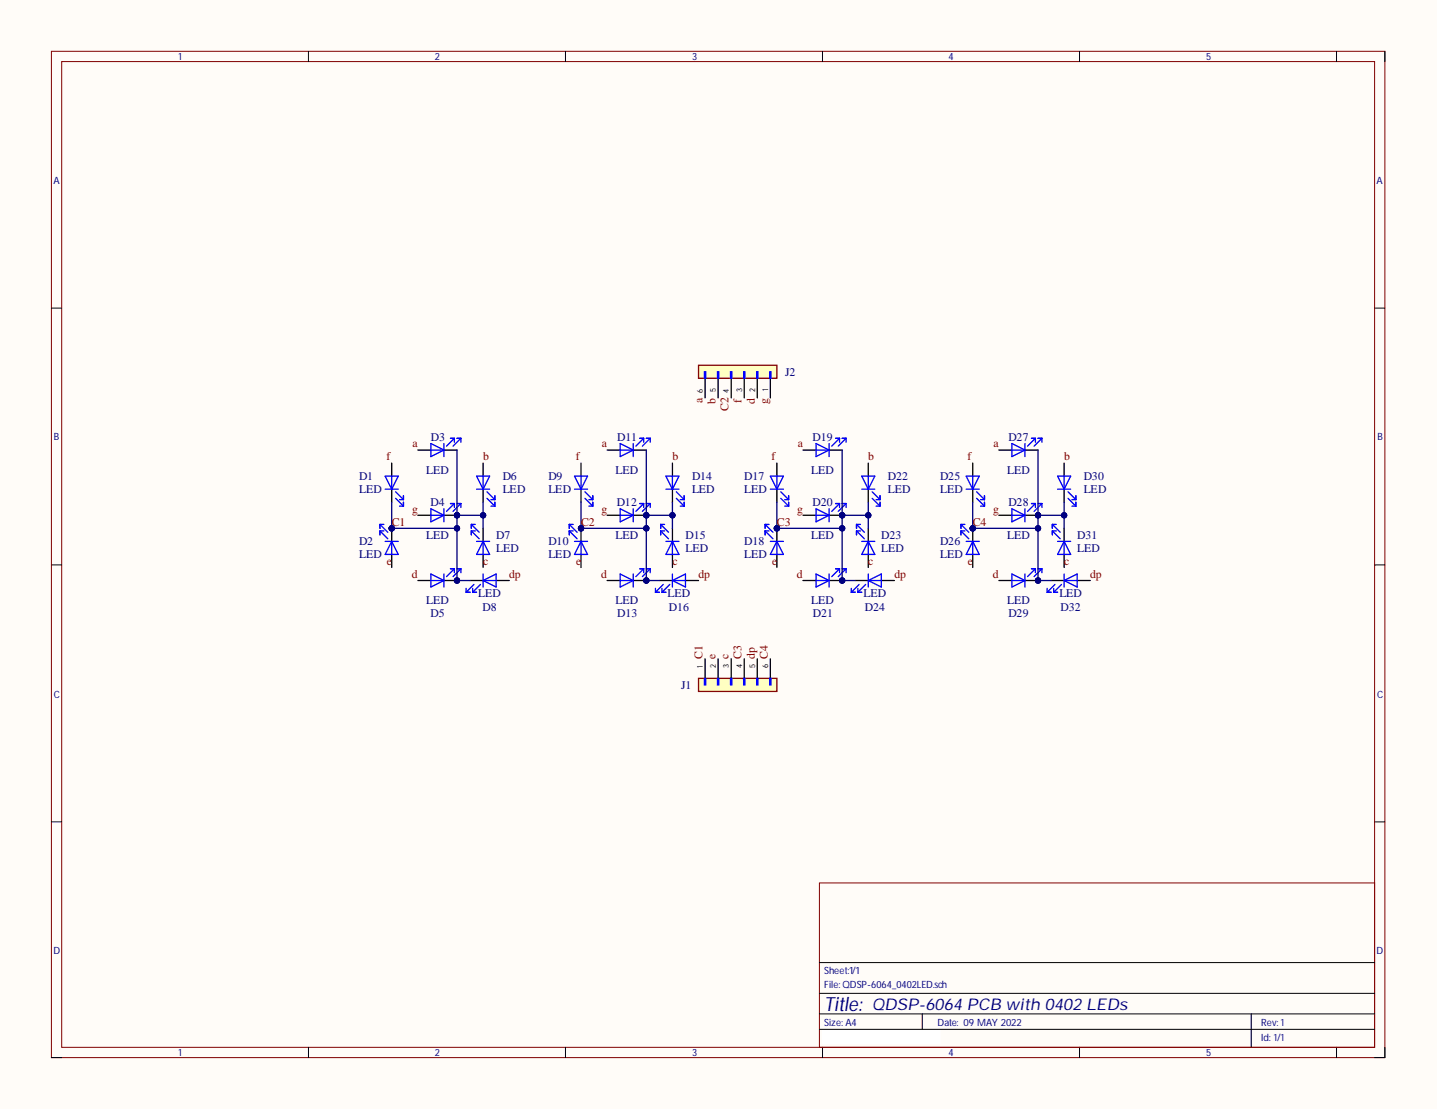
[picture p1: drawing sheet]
<svg xmlns="http://www.w3.org/2000/svg" width="279mm" height="216mm" viewBox="0 0 279 216" stroke-linecap="round" stroke-linejoin="round" font-family="sans-serif">
<defs><g id="words">
<text font-size="3.8" fill="#000080" x="160.2" y="196.4">Title:</text>
<text font-size="3.2" fill="#000080" x="169.5" y="196.3">QDSP-6064 PCB with 0402 LEDs</text>
<g font-size="2.3" fill="#000080">
<text x="152.6" y="73">J2</text>
<text x="83.7" y="85.7">D3</text>
<text x="119.9" y="85.7">D11</text>
<text x="157.9" y="85.7">D19</text>
<text x="195.9" y="85.7">D27</text>
<text x="69.8" y="95.8">LED</text>
<text x="69.8" y="93.3">D1</text>
<text x="82.8" y="92">LED</text>
<text x="97.7" y="95.8">LED</text>
<text x="97.7" y="93.3">D6</text>
<text x="106.5" y="95.8">LED</text>
<text x="106.5" y="93.3">D9</text>
<text x="119.6" y="92">LED</text>
<text x="134.5" y="95.8">LED</text>
<text x="134.5" y="93.3">D14</text>
<text x="144.6" y="95.8">LED</text>
<text x="144.6" y="93.3">D17</text>
<text x="157.6" y="92">LED</text>
<text x="172.5" y="95.8">LED</text>
<text x="172.5" y="93.3">D22</text>
<text x="182.7" y="95.8">LED</text>
<text x="182.7" y="93.3">D25</text>
<text x="195.7" y="92">LED</text>
<text x="210.6" y="95.8">LED</text>
<text x="210.6" y="93.3">D30</text>
<text x="83.6" y="98.4">D4</text>
<text x="119.8" y="98.4">D12</text>
<text x="157.9" y="98.4">D20</text>
<text x="195.9" y="98.4">D28</text>
<text x="69.8" y="106">D2</text>
<text x="82.8" y="104.7">LED</text>
<text x="96.4" y="107.2">LED</text>
<text x="96.4" y="104.7">D7</text>
<text x="106.5" y="106">D10</text>
<text x="119.6" y="104.7">LED</text>
<text x="133.2" y="107.2">LED</text>
<text x="133.2" y="104.7">D15</text>
<text x="144.6" y="106">D18</text>
<text x="157.6" y="104.7">LED</text>
<text x="171.2" y="107.2">LED</text>
<text x="171.2" y="104.7">D23</text>
<text x="182.7" y="106">D26</text>
<text x="195.7" y="104.7">LED</text>
<text x="209.3" y="107.2">LED</text>
<text x="209.3" y="104.7">D31</text>
<text x="69.8" y="108.5">LED</text>
<text x="106.5" y="108.5">LED</text>
<text x="144.6" y="108.5">LED</text>
<text x="182.7" y="108.5">LED</text>
<text x="82.8" y="117.4">LED</text>
<text x="83.6" y="119.9">D5</text>
<text x="92.9" y="116.1">LED</text>
<text x="93.8" y="118.6">D8</text>
<text x="119.6" y="117.4">LED</text>
<text x="119.9" y="119.9">D13</text>
<text x="129.7" y="116.1">LED</text>
<text x="130" y="118.6">D16</text>
<text x="157.6" y="117.4">LED</text>
<text x="158" y="119.9">D21</text>
<text x="167.8" y="116.1">LED</text>
<text x="168" y="118.6">D24</text>
<text x="195.7" y="117.4">LED</text>
<text x="195.9" y="119.9">D29</text>
<text x="205.8" y="116.1">LED</text>
<text x="206.1" y="118.6">D32</text>
<text x="132.3" y="133.9">J1</text>
</g>
<g font-size="2.3" fill="#800000">
<text x="136.5" y="78.3" transform="rotate(-90 136.5 78.3)">a</text>
<text x="139" y="78.4" transform="rotate(-90 139 78.4)">b</text>
<text x="141.6" y="79.9" transform="rotate(-90 141.6 79.9)">C2</text>
<text x="144.1" y="78.3" transform="rotate(-90 144.1 78.3)">f</text>
<text x="146.6" y="78.5" transform="rotate(-90 146.6 78.5)">d</text>
<text x="149.2" y="78.4" transform="rotate(-90 149.2 78.4)">g</text>
<text x="75.1" y="89.5">f</text>
<text x="80.2" y="87">a</text>
<text x="93.9" y="89.5">b</text>
<text x="111.9" y="89.5">f</text>
<text x="117" y="87">a</text>
<text x="130.6" y="89.5">b</text>
<text x="149.9" y="89.5">f</text>
<text x="155" y="87">a</text>
<text x="168.7" y="89.5">b</text>
<text x="188" y="89.5">f</text>
<text x="193.1" y="87">a</text>
<text x="206.8" y="89.5">b</text>
<text x="80.1" y="99.6">g</text>
<text x="116.9" y="99.6">g</text>
<text x="154.9" y="99.6">g</text>
<text x="193" y="99.6">g</text>
<text x="76.1" y="102.2">C1</text>
<text x="112.9" y="102.2">C2</text>
<text x="150.9" y="102.2">C3</text>
<text x="189" y="102.2">C4</text>
<text x="75.2" y="109.8">e</text>
<text x="80" y="112.3">d</text>
<text x="93.9" y="109.8">c</text>
<text x="98.9" y="112.3">dp</text>
<text x="112" y="109.8">e</text>
<text x="116.8" y="112.3">d</text>
<text x="130.6" y="109.8">c</text>
<text x="135.7" y="112.3">dp</text>
<text x="150" y="109.8">e</text>
<text x="154.8" y="112.3">d</text>
<text x="168.7" y="109.8">c</text>
<text x="173.8" y="112.3">dp</text>
<text x="188.1" y="109.8">e</text>
<text x="192.9" y="112.3">d</text>
<text x="206.8" y="109.8">c</text>
<text x="211.8" y="112.3">dp</text>
<text x="136.5" y="128" transform="rotate(-90 136.5 128)">C1</text>
<text x="139" y="128" transform="rotate(-90 139 128)">e</text>
<text x="141.6" y="128" transform="rotate(-90 141.6 128)">c</text>
<text x="144.1" y="128" transform="rotate(-90 144.1 128)">C3</text>
<text x="146.6" y="128" transform="rotate(-90 146.6 128)">dp</text>
<text x="149.2" y="128" transform="rotate(-90 149.2 128)">C4</text>
</g>
<g font-size="1.9" fill="#000080">
<text x="34.7" y="11.7">1</text>
<text x="84.5" y="11.7">2</text>
<text x="134.5" y="11.7">3</text>
<text x="184.3" y="11.7">4</text>
<text x="234.3" y="11.7">5</text>
<text x="10.4" y="35.7">A</text>
<text x="267.5" y="35.7">A</text>
<text x="10.5" y="85.6">B</text>
<text x="267.6" y="85.6">B</text>
<text x="10.5" y="135.5">C</text>
<text x="267.6" y="135.5">C</text>
<text x="10.4" y="185.4">D</text>
<text x="267.5" y="185.4">D</text>
<text x="160.2" y="189.3">Sheet:1/1</text>
<text x="160.2" y="192">File:QDSP-6064_0402LED.sch</text>
<text x="160.2" y="199.4">Size: A4</text>
<text x="182.1" y="199.4">Date: 09 MAY 2022</text>
<text x="245.1" y="199.4">Rev: 1</text>
<text x="245.1" y="202.2">Id: 1/1</text>
<text x="34.7" y="205.3">1</text>
<text x="84.5" y="205.3">2</text>
<text x="134.5" y="205.3">3</text>
<text x="184.3" y="205.3">4</text>
<text x="234.3" y="205.3">5</text>
</g>
<g font-size="1.5">
<text x="136.6" y="76.3" transform="rotate(-90 136.6 76.3)">6</text>
<text x="139.1" y="76.2" transform="rotate(-90 139.1 76.2)">5</text>
<text x="141.6" y="76.3" transform="rotate(-90 141.6 76.3)">4</text>
<text x="144.2" y="76.2" transform="rotate(-90 144.2 76.2)">3</text>
<text x="146.7" y="76.2" transform="rotate(-90 146.7 76.2)">2</text>
<text x="149.3" y="76" transform="rotate(-90 149.3 76)">1</text>
<text x="136.6" y="129.8" transform="rotate(-90 136.6 129.8)">1</text>
<text x="139.1" y="129.8" transform="rotate(-90 139.1 129.8)">2</text>
<text x="141.6" y="129.8" transform="rotate(-90 141.6 129.8)">3</text>
<text x="144.2" y="129.8" transform="rotate(-90 144.2 129.8)">4</text>
<text x="146.7" y="129.8" transform="rotate(-90 146.7 129.8)">5</text>
<text x="149.3" y="129.8" transform="rotate(-90 149.3 129.8)">6</text>
</g>
</g></defs>
<g fill="#fffcf8">
<path d="M0 0h279.1v215.5h-279.1z" fill-rule="evenodd"/>
<path d="M0 0h279.1v215.5h-279.1z" fill-rule="evenodd"/>
</g>
<path d="M10 10h259.1v195.5h-259.1zM12 12h255.1v191.5h-255.1zM159.2 171.6h107.9v31.9h-107.9z" fill="none" stroke="#800000" stroke-width=".19"/>
<g fill="none" stroke="#000" stroke-width=".19">
<path d="M59.9 10v2M109.9 10v2M159.8 10v2M209.7 10v2M259.7 10v2M269.1 10v2M10 59.9h2M267.1 59.9h2M10 109.8h2M267.1 109.8h2M10 159.7h2M267.1 159.7h2"/>
<path d="M159.2 197h107.9M159.2 193h107.9M159.2 187.1h107.9M179.2 197v3M243.1 197v6.5M10 205.5h2M59.9 203.5v2M109.9 203.5v2M159.2 200h107.9M159.8 203.5v2M209.7 203.5v2M259.7 203.5v2"/>
<path d="M269.1 203.5v2h-2"/>
</g>
<path d="M81.2 87.5h2.5M86.3 87.5h2.5" fill="none" stroke="#000" stroke-width=".25"/>
<path d="M83.7 87.5h2.6M83.7 86.2l2.6 1.3-2.6 1.2zM86.3 86.2v2.5M87.5 85.2h.8M88.3 85.2l-1.5 1.5M88.3 85.2v.7M88.8 85.2h.8M89.6 85.2l-1.6 1.5M89.6 85.2v.7" fill="none" stroke="#00f" stroke-width=".25"/>
<circle cx="88.8" cy="100.1" r=".51" fill="#000080"/>
<circle cx="88.8" cy="100.1" r=".51" fill="none" stroke="#000080" stroke-width=".19"/>
<path d="M88.8 97.9h.8M89.6 97.9l-1.6 1.5M89.6 97.9v.7M83.7 100.1h2.6" fill="none" stroke="#00f" stroke-width=".25"/>
<path d="M86.3 100.1h2.5" fill="none" stroke="#000" stroke-width=".25"/>
<circle cx="88.8" cy="100.1" r=".51" fill="#000080"/>
<circle cx="88.8" cy="100.1" r=".51" fill="none" stroke="#000080" stroke-width=".19"/>
<path d="M81.2 100.1h2.5" fill="none" stroke="#000" stroke-width=".25"/>
<path d="M83.7 98.9l2.6 1.2-2.6 1.3zM86.3 98.9v2.5M87.5 97.9h.8M88.3 97.9l-1.5 1.5M88.3 97.9v.7" fill="none" stroke="#00f" stroke-width=".25"/>
<circle cx="88.8" cy="112.8" r=".51" fill="#000080"/>
<circle cx="88.8" cy="112.8" r=".51" fill="none" stroke="#000080" stroke-width=".19"/>
<path d="M81.2 112.8h2.5M86.3 112.8h2.5" fill="none" stroke="#000" stroke-width=".25"/>
<path d="M87.5 110.5h.8M88.3 110.5l-1.5 1.6M88.3 110.5v.8" fill="none" stroke="#00f" stroke-width=".25"/>
<circle cx="88.8" cy="112.8" r=".51" fill="#000080"/>
<circle cx="88.8" cy="112.8" r=".51" fill="none" stroke="#000080" stroke-width=".19"/>
<g fill="none" stroke="#00f" stroke-width=".25">
<path d="M74.8 95.1h2.6M74.8 92.5h2.6l-1.3 2.6zM76.1 92.5v2.6M76.9 96.8l1.5 1.6M76.9 95.6l1.5 1.5M77.6 97.1h.8M77.6 98.4h.8M78.4 96.3v.8M78.4 97.6v.8M92.6 95.1h2.5M92.6 92.5h2.5l-1.2 2.6zM93.9 92.5v2.6"/>
<path d="M94.6 95.6l1.5 1.5M94.6 96.8l1.5 1.6M95.4 97.1h.7M95.4 98.4h.7M96.1 96.3v.8M96.1 97.6v.8M83.7 112.8h2.6M83.7 111.5l2.6 1.3-2.6 1.3zM86.3 111.5v2.6M88.8 110.5h.8M89.6 110.5l-1.6 1.6M89.6 110.5v.8"/>
<path d="M91.6 101.9l1.5 1.5M91.6 101.9v.8M91.6 103.2v.7M91.6 101.9h.7M91.6 103.2l1.5 1.5M91.6 103.2h.7M92.6 105.2h2.5M93.9 105.2v2.5M93.9 105.2l1.2 2.5h-2.5z"/>
</g>
<path d="M76.1 90v2.5M76.1 95.1v2.5M93.9 90v2.5M93.9 95.1v2.5M93.9 102.7v2.5M93.9 107.7v2.6" fill="none" stroke="#000" stroke-width=".25"/>
<circle cx="76.1" cy="102.7" r=".51" fill="#000080"/>
<circle cx="76.1" cy="102.7" r=".51" fill="none" stroke="#000080" stroke-width=".19"/>
<path d="M76.1 102.7v2.5M76.1 107.7v2.6" fill="none" stroke="#000" stroke-width=".25"/>
<path d="M73.8 103.2l1.5 1.5M73.8 103.2v.7M73.8 103.2h.8" fill="none" stroke="#00f" stroke-width=".25"/>
<circle cx="76.1" cy="102.7" r=".51" fill="#000080"/>
<circle cx="76.1" cy="102.7" r=".51" fill="none" stroke="#000080" stroke-width=".19"/>
<g fill="none" stroke="#00f" stroke-width=".25">
<path d="M120.5 87.5h2.5M120.5 86.2l2.5 1.3-2.5 1.2zM123 86.2v2.5M124.3 85.2h.8M125.1 85.2l-1.6 1.5M125.1 85.2v.7M125.6 85.2h.7M126.3 85.2l-1.5 1.5M126.3 85.2v.7M73.8 101.9l1.5 1.5M73.8 101.9v.8M73.8 101.9h.8"/>
<path d="M74.8 105.2h2.6M76.1 105.2v2.5M76.1 105.2l1.3 2.5h-2.6zM90.6 115.1h.7M90.6 114.3v.8M91.8 115.1h.8M91.8 114.3v.8M92.1 113.6l-1.5 1.5M93.4 113.6l-1.6 1.5M93.9 112.8h2.5M93.9 112.8l2.5-1.3v2.6zM93.9 111.5v2.6"/>
</g>
<path d="M118 87.5h2.5M123 87.5h2.6M91.3 112.8h2.6M96.4 112.8h2.5" fill="none" stroke="#000" stroke-width=".25"/>
<circle cx="125.6" cy="100.1" r=".51" fill="#000080"/>
<circle cx="125.6" cy="100.1" r=".51" fill="none" stroke="#000080" stroke-width=".19"/>
<path d="M125.6 97.9h.7M126.3 97.9l-1.5 1.5M126.3 97.9v.7M120.5 100.1h2.5" fill="none" stroke="#00f" stroke-width=".25"/>
<path d="M123 100.1h2.6" fill="none" stroke="#000" stroke-width=".25"/>
<circle cx="125.6" cy="100.1" r=".51" fill="#000080"/>
<circle cx="125.6" cy="100.1" r=".51" fill="none" stroke="#000080" stroke-width=".19"/>
<path d="M118 100.1h2.5" fill="none" stroke="#000" stroke-width=".25"/>
<path d="M120.5 98.9l2.5 1.2-2.5 1.3zM123 98.9v2.5M124.3 97.9h.8M125.1 97.9l-1.6 1.5M125.1 97.9v.7" fill="none" stroke="#00f" stroke-width=".25"/>
<circle cx="125.6" cy="112.8" r=".51" fill="#000080"/>
<circle cx="125.6" cy="112.8" r=".51" fill="none" stroke="#000080" stroke-width=".19"/>
<path d="M118 112.8h2.5M123 112.8h2.6" fill="none" stroke="#000" stroke-width=".25"/>
<path d="M124.3 110.5h.8M125.1 110.5l-1.6 1.6M125.1 110.5v.8" fill="none" stroke="#00f" stroke-width=".25"/>
<circle cx="125.6" cy="112.8" r=".51" fill="#000080"/>
<circle cx="125.6" cy="112.8" r=".51" fill="none" stroke="#000080" stroke-width=".19"/>
<g fill="none" stroke="#00f" stroke-width=".25">
<path d="M111.6 95.1h2.6M111.6 92.5h2.6l-1.3 2.6zM112.9 92.5v2.6M113.7 96.8l1.5 1.6M113.7 95.6l1.5 1.5M114.4 97.1h.8M114.4 98.4h.8M115.2 96.3v.8M115.2 97.6v.8M129.4 95.1h2.5M129.4 92.5h2.5l-1.3 2.6zM130.6 92.5v2.6"/>
<path d="M131.4 95.6l1.5 1.5M131.4 96.8l1.5 1.6M132.2 97.1h.7M132.2 98.4h.7M132.9 96.3v.8M132.9 97.6v.8M158.6 87.5h2.5M158.6 86.2l2.5 1.3-2.5 1.2zM161.1 86.2v2.5M162.4 85.2h.7M163.1 85.2l-1.5 1.5M163.1 85.2v.7"/>
<path d="M163.6 85.2h.8M164.4 85.2l-1.5 1.5M164.4 85.2v.7M120.5 112.8h2.5M120.5 111.5l2.5 1.3-2.5 1.3zM123 111.5v2.6M125.6 110.5h.7M126.3 110.5l-1.5 1.6M126.3 110.5v.8M127.4 115.1h.7M127.4 114.3v.8M128.4 101.9l1.5 1.5"/>
<path d="M128.4 101.9v.8M128.4 103.2v.7M128.4 101.9h.7M128.4 103.2l1.5 1.5M128.4 103.2h.7M128.6 115.1h.8M128.6 114.3v.8M128.9 113.6l-1.5 1.5M129.4 105.2h2.5M130.1 113.6l-1.5 1.5M130.6 112.8h2.6M130.6 105.2v2.5"/>
<path d="M130.6 111.5v2.6M130.6 105.2l1.3 2.5h-2.5zM130.6 112.8l2.6-1.3v2.6z"/>
</g>
<path d="M112.9 90v2.5M112.9 95.1v2.5M130.6 90v2.5M130.6 95.1v2.5M156 87.5h2.6M161.1 87.5h2.5M128.1 112.8h2.5M130.6 102.7v2.5M130.6 107.7v2.6M133.2 112.8h2.5" fill="none" stroke="#000" stroke-width=".25"/>
<circle cx="163.6" cy="100.1" r=".51" fill="#000080"/>
<circle cx="163.6" cy="100.1" r=".51" fill="none" stroke="#000080" stroke-width=".19"/>
<path d="M156 100.1h2.6M161.1 100.1h2.5" fill="none" stroke="#000" stroke-width=".25"/>
<path d="M162.4 97.9h.7M163.1 97.9l-1.5 1.5M163.1 97.9v.7" fill="none" stroke="#00f" stroke-width=".25"/>
<circle cx="163.6" cy="100.1" r=".51" fill="#000080"/>
<circle cx="163.6" cy="100.1" r=".51" fill="none" stroke="#000080" stroke-width=".19"/>
<path d="M158.6 98.9l2.5 1.2-2.5 1.3zM161.1 98.9v2.5M163.6 97.9h.8M164.4 97.9l-1.5 1.5M164.4 97.9v.7M158.6 100.1h2.5" fill="none" stroke="#00f" stroke-width=".25"/>
<circle cx="163.6" cy="112.8" r=".51" fill="#000080"/>
<circle cx="163.6" cy="112.8" r=".51" fill="none" stroke="#000080" stroke-width=".19"/>
<path d="M158.6 112.8h2.5M163.6 110.5h.8M164.4 110.5l-1.5 1.6M164.4 110.5v.8" fill="none" stroke="#00f" stroke-width=".25"/>
<path d="M161.1 112.8h2.5" fill="none" stroke="#000" stroke-width=".25"/>
<circle cx="163.6" cy="112.8" r=".51" fill="#000080"/>
<circle cx="163.6" cy="112.8" r=".51" fill="none" stroke="#000080" stroke-width=".19"/>
<path d="M150.9 90v2.5M150.9 95.1v2.5M168.7 90v2.5M168.7 95.1v2.5M194.1 87.5h2.5M199.1 87.5h2.6M156 112.8h2.6M166.2 112.8h2.5M168.7 102.7v2.5M168.7 107.7v2.6M171.2 112.8h2.6" fill="none" stroke="#000" stroke-width=".25"/>
<g fill="none" stroke="#00f" stroke-width=".25">
<path d="M149.7 92.5h2.5l-1.3 2.6zM149.7 95.1h2.5M150.9 92.5v2.6M151.7 95.6l1.5 1.5M151.7 96.8l1.5 1.6M152.5 98.4h.7M152.5 97.1h.7M153.2 96.3v.8M153.2 97.6v.8M167.4 92.5h2.6l-1.3 2.6zM167.4 95.1h2.6M168.7 92.5v2.6"/>
<path d="M169.5 96.8l1.5 1.6M169.5 95.6l1.5 1.5M170.2 98.4h.8M170.2 97.1h.8M171 96.3v.8M171 97.6v.8M196.6 87.5h2.5M196.6 86.2l2.5 1.3-2.5 1.2zM199.1 86.2v2.5M200.4 85.2h.8M201.2 85.2l-1.5 1.5M201.2 85.2v.7"/>
<path d="M201.7 85.2h.7M202.4 85.2l-1.5 1.5M202.4 85.2v.7M158.6 111.5l2.5 1.3-2.5 1.3zM161.1 111.5v2.6M162.4 110.5h.7M163.1 110.5l-1.5 1.6M163.1 110.5v.8M165.4 115.1h.8M165.4 114.3v.8M166.4 103.2l1.5 1.5M166.4 101.9v.8"/>
<path d="M166.4 103.2v.7M166.4 103.2h.8M166.4 101.9l1.5 1.5M166.4 101.9h.8M166.7 115.1h.7M166.7 114.3v.8M166.9 113.6l-1.5 1.5M167.4 105.2h2.6M168.2 113.6l-1.5 1.5M168.7 105.2v2.5M168.7 111.5v2.6M168.7 105.2l1.3 2.5h-2.6z"/>
<path d="M168.7 112.8h2.5M168.7 112.8l2.5-1.3v2.6z"/>
</g>
<circle cx="201.7" cy="100.1" r=".51" fill="#000080"/>
<circle cx="201.7" cy="100.1" r=".51" fill="none" stroke="#000080" stroke-width=".19"/>
<path d="M201.7 97.9h.7M202.4 97.9l-1.5 1.5M202.4 97.9v.7M196.6 100.1h2.5" fill="none" stroke="#00f" stroke-width=".25"/>
<path d="M199.1 100.1h2.6" fill="none" stroke="#000" stroke-width=".25"/>
<circle cx="201.7" cy="100.1" r=".51" fill="#000080"/>
<circle cx="201.7" cy="100.1" r=".51" fill="none" stroke="#000080" stroke-width=".19"/>
<path d="M194.1 100.1h2.5" fill="none" stroke="#000" stroke-width=".25"/>
<path d="M196.6 98.9l2.5 1.2-2.5 1.3zM199.1 98.9v2.5M200.4 97.9h.8M201.2 97.9l-1.5 1.5M201.2 97.9v.7" fill="none" stroke="#00f" stroke-width=".25"/>
<circle cx="201.7" cy="112.8" r=".51" fill="#000080"/>
<circle cx="201.7" cy="112.8" r=".51" fill="none" stroke="#000080" stroke-width=".19"/>
<path d="M194.1 112.8h2.5M199.1 112.8h2.6" fill="none" stroke="#000" stroke-width=".25"/>
<path d="M200.4 110.5h.8M201.2 110.5l-1.5 1.6M201.2 110.5v.8" fill="none" stroke="#00f" stroke-width=".25"/>
<circle cx="201.7" cy="112.8" r=".51" fill="#000080"/>
<circle cx="201.7" cy="112.8" r=".51" fill="none" stroke="#000080" stroke-width=".19"/>
<g fill="none" stroke="#00f" stroke-width=".25">
<path d="M187.7 95.1h2.6M187.7 92.5h2.6l-1.3 2.6zM189 92.5v2.6M189.8 96.8l1.5 1.6M189.8 95.6l1.5 1.5M190.5 97.1h.8M190.5 98.4h.8M191.3 96.3v.8M191.3 97.6v.8M205.5 95.1h2.5M205.5 92.5h2.5l-1.2 2.6zM206.8 92.5v2.6"/>
<path d="M207.5 95.6l1.5 1.5M207.5 96.8l1.5 1.6M208.3 97.1h.7M208.3 98.4h.7M209 96.3v.8M209 97.6v.8M196.6 112.8h2.5M196.6 111.5l2.5 1.3-2.5 1.3zM199.1 111.5v2.6M201.7 110.5h.7M202.4 110.5l-1.5 1.6M202.4 110.5v.8"/>
<path d="M204.5 101.9l1.5 1.5M204.5 101.9v.8M204.5 103.2v.7M204.5 101.9h.7M204.5 103.2l1.5 1.5M204.5 103.2h.7M205.5 105.2h2.5M206.8 105.2v2.5M206.8 105.2l1.2 2.5h-2.5z"/>
</g>
<path d="M189 90v2.5M189 95.1v2.5M206.8 90v2.5M206.8 95.1v2.5M206.8 102.7v2.5M206.8 107.7v2.6" fill="none" stroke="#000" stroke-width=".25"/>
<circle cx="189" cy="102.7" r=".51" fill="#000080"/>
<circle cx="189" cy="102.7" r=".51" fill="none" stroke="#000080" stroke-width=".19"/>
<path d="M189 102.7v2.5M189 107.7v2.6" fill="none" stroke="#000" stroke-width=".25"/>
<path d="M186.7 103.2l1.5 1.5M186.7 103.2v.7M186.7 103.2h.8" fill="none" stroke="#00f" stroke-width=".25"/>
<circle cx="189" cy="102.7" r=".51" fill="#000080"/>
<circle cx="189" cy="102.7" r=".51" fill="none" stroke="#000080" stroke-width=".19"/>
<g fill="none" stroke="#00f" stroke-width=".25">
<path d="M186.7 101.9l1.5 1.5M186.7 101.9v.8M186.7 101.9h.8M187.7 105.2h2.6M189 105.2v2.5M189 105.2l1.3 2.5h-2.6zM203.5 115.1h.7M203.5 114.3v.8M204.7 115.1h.8M204.7 114.3v.8M205 113.6l-1.5 1.5M206.2 113.6l-1.5 1.5"/>
<path d="M206.8 112.8h2.5M206.8 112.8l2.5-1.3v2.6zM206.8 111.5v2.6"/>
</g>
<path d="M204.2 112.8h2.6M209.3 112.8h2.5" fill="none" stroke="#000" stroke-width=".25"/>
<path d="M135.7 131.8h15.2v2.6h-15.2z" fill-rule="evenodd" fill="#ffffc2"/>
<path d="M135.7 131.8h15.2v2.6h-15.2z" fill="none" stroke="#840000" stroke-width=".25"/>
<path d="M137 128v3.8M139.5 128v3.8M142.1 128v3.8M144.6 128v3.8M147.1 128v3.8M149.7 128v3.8" fill="none" stroke="#000" stroke-width=".25"/>
<path d="M136.9 131.8h.2v1.3h-.2zM139.4 131.8h.3v1.3h-.3zM141.9 131.8h.3v1.3h-.3zM144.5 131.8h.2v1.3h-.2zM147 131.8h.3v1.3h-.3zM149.5 131.8h.3v1.3h-.3z" fill="none" stroke="#00f" stroke-width=".25"/>
<path d="M135.7 71h15.2v2.5h-15.2z" fill-rule="evenodd" fill="#ffffc2"/>
<path d="M135.7 71h15.2v2.5h-15.2z" fill="none" stroke="#840000" stroke-width=".25"/>
<path d="M137 73.5v3.8M139.5 73.5v3.8M142.1 73.5v3.8M144.6 73.5v3.8M147.1 73.5v3.8M149.7 73.5v3.8" fill="none" stroke="#000" stroke-width=".25"/>
<path d="M136.9 72.2h.2v1.3h-.2zM139.4 72.2h.3v1.3h-.3zM141.9 72.2h.3v1.3h-.3zM144.5 72.2h.2v1.3h-.2zM147 72.2h.3v1.3h-.3zM149.5 72.2h.3v1.3h-.3z" fill="none" stroke="#00f" stroke-width=".25"/>
<circle cx="112.9" cy="102.7" r=".51" fill="#000080"/>
<circle cx="112.9" cy="102.7" r=".51" fill="none" stroke="#000080" stroke-width=".19"/>
<path d="M112.9 102.7v2.5M112.9 107.7v2.6" fill="none" stroke="#000" stroke-width=".25"/>
<path d="M110.6 103.2l1.5 1.5M110.6 103.2v.7M110.6 103.2h.8" fill="none" stroke="#00f" stroke-width=".25"/>
<circle cx="112.9" cy="102.7" r=".51" fill="#000080"/>
<circle cx="112.9" cy="102.7" r=".51" fill="none" stroke="#000080" stroke-width=".19"/>
<path d="M110.6 101.9l1.5 1.5M110.6 101.9v.8M110.6 101.9h.8M111.6 105.2h2.6M112.9 105.2v2.5M112.9 105.2l1.3 2.5h-2.6z" fill="none" stroke="#00f" stroke-width=".25"/>
<circle cx="150.9" cy="102.7" r=".51" fill="#000080"/>
<circle cx="150.9" cy="102.7" r=".51" fill="none" stroke="#000080" stroke-width=".19"/>
<path d="M148.7 101.9l1.5 1.5M148.7 101.9v.8M148.7 101.9h.7M150.9 105.2v2.5" fill="none" stroke="#00f" stroke-width=".25"/>
<path d="M150.9 102.7v2.5" fill="none" stroke="#000" stroke-width=".25"/>
<circle cx="150.9" cy="102.7" r=".51" fill="#000080"/>
<circle cx="150.9" cy="102.7" r=".51" fill="none" stroke="#000080" stroke-width=".19"/>
<path d="M150.9 107.7v2.6" fill="none" stroke="#000" stroke-width=".25"/>
<path d="M148.7 103.2l1.5 1.5M148.7 103.2v.7M148.7 103.2h.7M149.7 105.2h2.5M150.9 105.2l1.3 2.5h-2.5z" fill="none" stroke="#00f" stroke-width=".25"/>
<path d="M93.9 97.6v2.5" fill="none" stroke="#000080" stroke-width=".25"/>
<circle cx="93.9" cy="100.1" r=".51" fill="#000080"/>
<circle cx="93.9" cy="100.1" r=".51" fill="none" stroke="#000080" stroke-width=".19"/>
<path d="M88.8 100.1h5.1" fill="none" stroke="#000080" stroke-width=".25"/>
<circle cx="93.9" cy="100.1" r=".51" fill="#000080"/>
<circle cx="93.9" cy="100.1" r=".51" fill="none" stroke="#000080" stroke-width=".19"/>
<circle cx="88.8" cy="100.1" r=".51" fill="#000080"/>
<circle cx="88.8" cy="100.1" r=".51" fill="none" stroke="#000080" stroke-width=".19"/>
<path d="M93.9 100.1v2.6" fill="none" stroke="#000080" stroke-width=".25"/>
<circle cx="93.9" cy="100.1" r=".51" fill="#000080"/>
<circle cx="93.9" cy="100.1" r=".51" fill="none" stroke="#000080" stroke-width=".19"/>
<path d="M76.1 97.6v5.1" fill="none" stroke="#000080" stroke-width=".25"/>
<circle cx="76.1" cy="102.7" r=".51" fill="#000080"/>
<circle cx="76.1" cy="102.7" r=".51" fill="none" stroke="#000080" stroke-width=".19"/>
<path d="M88.8 112.8h2.5" fill="none" stroke="#000080" stroke-width=".25"/>
<circle cx="88.8" cy="112.8" r=".51" fill="#000080"/>
<circle cx="88.8" cy="112.8" r=".51" fill="none" stroke="#000080" stroke-width=".19"/>
<path d="M88.8 100.1v2.6" fill="none" stroke="#000080" stroke-width=".25"/>
<circle cx="88.8" cy="100.1" r=".51" fill="#000080"/>
<circle cx="88.8" cy="100.1" r=".51" fill="none" stroke="#000080" stroke-width=".19"/>
<circle cx="88.8" cy="102.7" r=".51" fill="#000080"/>
<circle cx="88.8" cy="102.7" r=".51" fill="none" stroke="#000080" stroke-width=".19"/>
<path d="M88.8 87.5v12.6" fill="none" stroke="#000080" stroke-width=".25"/>
<circle cx="88.8" cy="100.1" r=".51" fill="#000080"/>
<circle cx="88.8" cy="100.1" r=".51" fill="none" stroke="#000080" stroke-width=".19"/>
<path d="M88.8 102.7v10.1" fill="none" stroke="#000080" stroke-width=".25"/>
<circle cx="88.8" cy="102.7" r=".51" fill="#000080"/>
<circle cx="88.8" cy="102.7" r=".51" fill="none" stroke="#000080" stroke-width=".19"/>
<circle cx="88.8" cy="112.8" r=".51" fill="#000080"/>
<circle cx="88.8" cy="112.8" r=".51" fill="none" stroke="#000080" stroke-width=".19"/>
<path d="M76.1 102.7h12.7" fill="none" stroke="#000080" stroke-width=".25"/>
<circle cx="76.1" cy="102.7" r=".51" fill="#000080"/>
<circle cx="76.1" cy="102.7" r=".51" fill="none" stroke="#000080" stroke-width=".19"/>
<circle cx="88.8" cy="102.7" r=".51" fill="#000080"/>
<circle cx="88.8" cy="102.7" r=".51" fill="none" stroke="#000080" stroke-width=".19"/>
<path d="M130.6 97.6v2.5" fill="none" stroke="#000080" stroke-width=".25"/>
<circle cx="130.6" cy="100.1" r=".51" fill="#000080"/>
<circle cx="130.6" cy="100.1" r=".51" fill="none" stroke="#000080" stroke-width=".19"/>
<path d="M125.6 100.1h5" fill="none" stroke="#000080" stroke-width=".25"/>
<circle cx="130.6" cy="100.1" r=".51" fill="#000080"/>
<circle cx="130.6" cy="100.1" r=".51" fill="none" stroke="#000080" stroke-width=".19"/>
<circle cx="125.6" cy="100.1" r=".51" fill="#000080"/>
<circle cx="125.6" cy="100.1" r=".51" fill="none" stroke="#000080" stroke-width=".19"/>
<path d="M130.6 100.1v2.6" fill="none" stroke="#000080" stroke-width=".25"/>
<circle cx="130.6" cy="100.1" r=".51" fill="#000080"/>
<circle cx="130.6" cy="100.1" r=".51" fill="none" stroke="#000080" stroke-width=".19"/>
<path d="M112.9 97.6v5.1" fill="none" stroke="#000080" stroke-width=".25"/>
<circle cx="112.9" cy="102.7" r=".51" fill="#000080"/>
<circle cx="112.9" cy="102.7" r=".51" fill="none" stroke="#000080" stroke-width=".19"/>
<path d="M125.6 112.8h2.5" fill="none" stroke="#000080" stroke-width=".25"/>
<circle cx="125.6" cy="112.8" r=".51" fill="#000080"/>
<circle cx="125.6" cy="112.8" r=".51" fill="none" stroke="#000080" stroke-width=".19"/>
<path d="M125.6 100.1v2.6" fill="none" stroke="#000080" stroke-width=".25"/>
<circle cx="125.6" cy="100.1" r=".51" fill="#000080"/>
<circle cx="125.6" cy="100.1" r=".51" fill="none" stroke="#000080" stroke-width=".19"/>
<circle cx="125.6" cy="102.7" r=".51" fill="#000080"/>
<circle cx="125.6" cy="102.7" r=".51" fill="none" stroke="#000080" stroke-width=".19"/>
<path d="M125.6 87.5v12.6" fill="none" stroke="#000080" stroke-width=".25"/>
<circle cx="125.6" cy="100.1" r=".51" fill="#000080"/>
<circle cx="125.6" cy="100.1" r=".51" fill="none" stroke="#000080" stroke-width=".19"/>
<path d="M125.6 102.7v10.1" fill="none" stroke="#000080" stroke-width=".25"/>
<circle cx="125.6" cy="102.7" r=".51" fill="#000080"/>
<circle cx="125.6" cy="102.7" r=".51" fill="none" stroke="#000080" stroke-width=".19"/>
<circle cx="125.6" cy="112.8" r=".51" fill="#000080"/>
<circle cx="125.6" cy="112.8" r=".51" fill="none" stroke="#000080" stroke-width=".19"/>
<path d="M112.9 102.7h12.7" fill="none" stroke="#000080" stroke-width=".25"/>
<circle cx="112.9" cy="102.7" r=".51" fill="#000080"/>
<circle cx="112.9" cy="102.7" r=".51" fill="none" stroke="#000080" stroke-width=".19"/>
<circle cx="125.6" cy="102.7" r=".51" fill="#000080"/>
<circle cx="125.6" cy="102.7" r=".51" fill="none" stroke="#000080" stroke-width=".19"/>
<path d="M168.7 97.6v2.5" fill="none" stroke="#000080" stroke-width=".25"/>
<circle cx="168.7" cy="100.1" r=".51" fill="#000080"/>
<circle cx="168.7" cy="100.1" r=".51" fill="none" stroke="#000080" stroke-width=".19"/>
<path d="M163.6 100.1h5.1" fill="none" stroke="#000080" stroke-width=".25"/>
<circle cx="168.7" cy="100.1" r=".51" fill="#000080"/>
<circle cx="168.7" cy="100.1" r=".51" fill="none" stroke="#000080" stroke-width=".19"/>
<circle cx="163.6" cy="100.1" r=".51" fill="#000080"/>
<circle cx="163.6" cy="100.1" r=".51" fill="none" stroke="#000080" stroke-width=".19"/>
<path d="M168.7 100.1v2.6" fill="none" stroke="#000080" stroke-width=".25"/>
<circle cx="168.7" cy="100.1" r=".51" fill="#000080"/>
<circle cx="168.7" cy="100.1" r=".51" fill="none" stroke="#000080" stroke-width=".19"/>
<path d="M150.9 97.6v5.1" fill="none" stroke="#000080" stroke-width=".25"/>
<circle cx="150.9" cy="102.7" r=".51" fill="#000080"/>
<circle cx="150.9" cy="102.7" r=".51" fill="none" stroke="#000080" stroke-width=".19"/>
<path d="M163.6 112.8h2.6" fill="none" stroke="#000080" stroke-width=".25"/>
<circle cx="163.6" cy="112.8" r=".51" fill="#000080"/>
<circle cx="163.6" cy="112.8" r=".51" fill="none" stroke="#000080" stroke-width=".19"/>
<path d="M163.6 100.1v2.6" fill="none" stroke="#000080" stroke-width=".25"/>
<circle cx="163.6" cy="100.1" r=".51" fill="#000080"/>
<circle cx="163.6" cy="100.1" r=".51" fill="none" stroke="#000080" stroke-width=".19"/>
<circle cx="163.6" cy="102.7" r=".51" fill="#000080"/>
<circle cx="163.6" cy="102.7" r=".51" fill="none" stroke="#000080" stroke-width=".19"/>
<path d="M163.6 87.5v12.6" fill="none" stroke="#000080" stroke-width=".25"/>
<circle cx="163.6" cy="100.1" r=".51" fill="#000080"/>
<circle cx="163.6" cy="100.1" r=".51" fill="none" stroke="#000080" stroke-width=".19"/>
<path d="M163.6 102.7v10.1" fill="none" stroke="#000080" stroke-width=".25"/>
<circle cx="163.6" cy="102.7" r=".51" fill="#000080"/>
<circle cx="163.6" cy="102.7" r=".51" fill="none" stroke="#000080" stroke-width=".19"/>
<circle cx="163.6" cy="112.8" r=".51" fill="#000080"/>
<circle cx="163.6" cy="112.8" r=".51" fill="none" stroke="#000080" stroke-width=".19"/>
<path d="M150.9 102.7h12.7" fill="none" stroke="#000080" stroke-width=".25"/>
<circle cx="150.9" cy="102.7" r=".51" fill="#000080"/>
<circle cx="150.9" cy="102.7" r=".51" fill="none" stroke="#000080" stroke-width=".19"/>
<circle cx="163.6" cy="102.7" r=".51" fill="#000080"/>
<circle cx="163.6" cy="102.7" r=".51" fill="none" stroke="#000080" stroke-width=".19"/>
<path d="M206.8 97.6v2.5" fill="none" stroke="#000080" stroke-width=".25"/>
<circle cx="206.8" cy="100.1" r=".51" fill="#000080"/>
<circle cx="206.8" cy="100.1" r=".51" fill="none" stroke="#000080" stroke-width=".19"/>
<path d="M201.7 100.1h5.1" fill="none" stroke="#000080" stroke-width=".25"/>
<circle cx="206.8" cy="100.1" r=".51" fill="#000080"/>
<circle cx="206.8" cy="100.1" r=".51" fill="none" stroke="#000080" stroke-width=".19"/>
<circle cx="201.7" cy="100.1" r=".51" fill="#000080"/>
<circle cx="201.7" cy="100.1" r=".51" fill="none" stroke="#000080" stroke-width=".19"/>
<path d="M206.8 100.1v2.6" fill="none" stroke="#000080" stroke-width=".25"/>
<circle cx="206.8" cy="100.1" r=".51" fill="#000080"/>
<circle cx="206.8" cy="100.1" r=".51" fill="none" stroke="#000080" stroke-width=".19"/>
<path d="M189 97.6v5.1" fill="none" stroke="#000080" stroke-width=".25"/>
<circle cx="189" cy="102.7" r=".51" fill="#000080"/>
<circle cx="189" cy="102.7" r=".51" fill="none" stroke="#000080" stroke-width=".19"/>
<path d="M201.7 112.8h2.5" fill="none" stroke="#000080" stroke-width=".25"/>
<circle cx="201.7" cy="112.8" r=".51" fill="#000080"/>
<circle cx="201.7" cy="112.8" r=".51" fill="none" stroke="#000080" stroke-width=".19"/>
<path d="M201.7 100.1v2.6" fill="none" stroke="#000080" stroke-width=".25"/>
<circle cx="201.7" cy="100.1" r=".51" fill="#000080"/>
<circle cx="201.7" cy="100.1" r=".51" fill="none" stroke="#000080" stroke-width=".19"/>
<circle cx="201.7" cy="102.7" r=".51" fill="#000080"/>
<circle cx="201.7" cy="102.7" r=".51" fill="none" stroke="#000080" stroke-width=".19"/>
<path d="M201.7 87.5v12.6" fill="none" stroke="#000080" stroke-width=".25"/>
<circle cx="201.7" cy="100.1" r=".51" fill="#000080"/>
<circle cx="201.7" cy="100.1" r=".51" fill="none" stroke="#000080" stroke-width=".19"/>
<path d="M201.7 102.7v10.1" fill="none" stroke="#000080" stroke-width=".25"/>
<circle cx="201.7" cy="102.7" r=".51" fill="#000080"/>
<circle cx="201.7" cy="102.7" r=".51" fill="none" stroke="#000080" stroke-width=".19"/>
<circle cx="201.7" cy="112.8" r=".51" fill="#000080"/>
<circle cx="201.7" cy="112.8" r=".51" fill="none" stroke="#000080" stroke-width=".19"/>
<path d="M189 102.7h12.7" fill="none" stroke="#000080" stroke-width=".25"/>
<circle cx="189" cy="102.7" r=".51" fill="#000080"/>
<circle cx="189" cy="102.7" r=".51" fill="none" stroke="#000080" stroke-width=".19"/>
<circle cx="201.7" cy="102.7" r=".51" fill="#000080"/>
<circle cx="201.7" cy="102.7" r=".51" fill="none" stroke="#000080" stroke-width=".19"/>
<circle cx="76.1" cy="102.7" r=".51" fill="#000080"/>
<circle cx="76.1" cy="102.7" r=".51" fill="none" stroke="#000080" stroke-width=".19"/>
<circle cx="112.9" cy="102.7" r=".51" fill="#000080"/>
<circle cx="112.9" cy="102.7" r=".51" fill="none" stroke="#000080" stroke-width=".19"/>
<circle cx="150.9" cy="102.7" r=".51" fill="#000080"/>
<circle cx="150.9" cy="102.7" r=".51" fill="none" stroke="#000080" stroke-width=".19"/>
<circle cx="189" cy="102.7" r=".51" fill="#000080"/>
<circle cx="189" cy="102.7" r=".51" fill="none" stroke="#000080" stroke-width=".19"/>
<path d="M159.8 200.3h22.9v2.5h-22.9z" fill-rule="evenodd" fill="#fff"/>
<path d="M159.8 200.3h22.9v2.5h-22.9z" fill="none" stroke="#fff" stroke-width=".19"/>
<use href="#words"/>
</svg>
